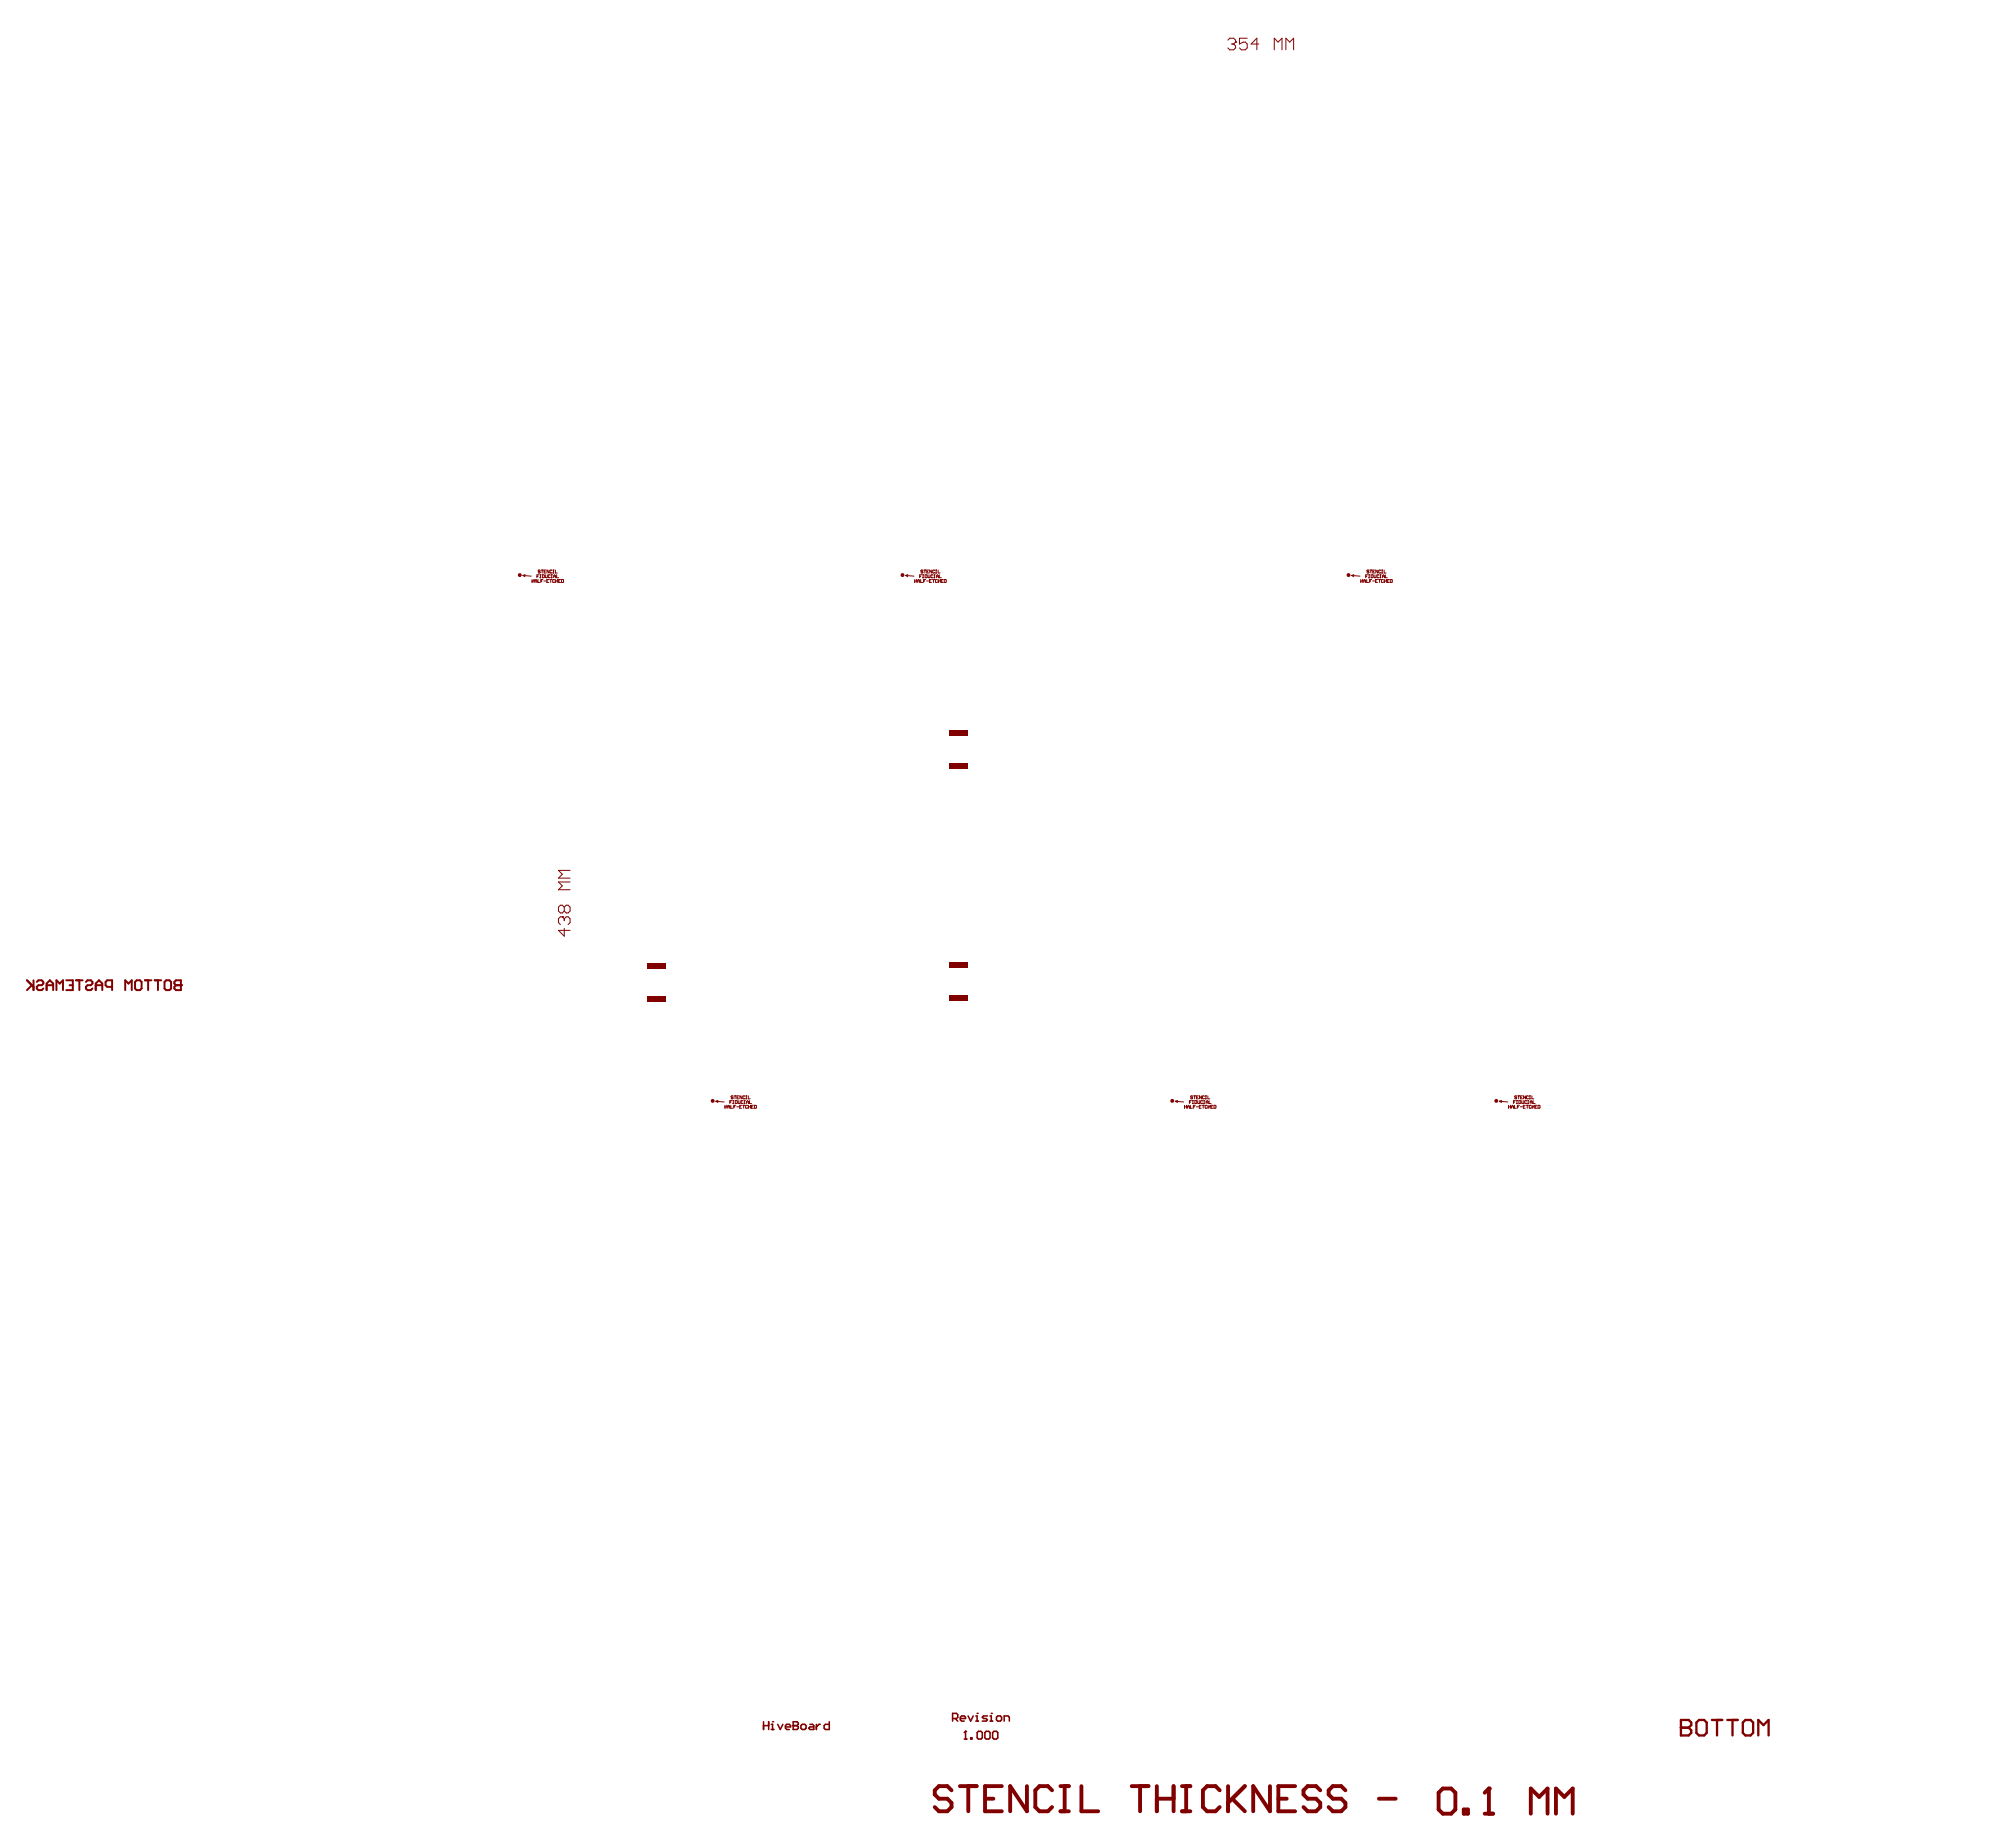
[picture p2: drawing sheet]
<svg xmlns="http://www.w3.org/2000/svg" width="1733mm" height="1579mm" viewBox="0 0 1733 1579" stroke-linecap="round" stroke-linejoin="round" font-family="sans-serif">
<g fill="#800000">
<circle cx="776" cy="494" r="1.7"/>
<circle cx="613" cy="947" r="1.7"/>
<circle cx="1286" cy="947" r="1.7"/>
<circle cx="1159" cy="494" r="1.7"/>
<circle cx="1008" cy="947" r="1.7"/>
<circle cx="447" cy="494" r="1.7"/>
</g>
<g fill="none" stroke="#800000" stroke-width=".86">
<path d="M449 495l2 1M449 495h8M451 494l-2 1M778 495l2 1M778 495h8M780 494l-2 1M1162 495l2 1M1162 495h7M1164 494l-2 1M483 788h-1l-2 2v3l2 2M485 798v7l-5-5h10M615 947l2 1"/>
<path d="M615 947h7M617 946l-2 1M1010 947l2 1M1010 947h7M1012 946l-2 1M1289 947l2 1M1289 947h7M1291 946l-2 1"/>
</g>
<circle cx="483" cy="788" r=".4" fill="#800000"/>
<g fill="none" stroke="#800000" stroke-width=".86">
<path d="M457 500h2M457 498v3M459 498v3M460 500h2M462 495h.1M462 498v3h2M463 494h-1v3M464 494h1M464 497h1M464 491h-1l1 1v1l-1-1M465 494v3M465 500h1"/>
<path d="M465 490h2M466 490v3M466 494l2 1-1 2h-1zM467 498h-2v3M467 500h2M468 491h1M469 494v3l1-1v-2M469 490h-1v3h1M470 500h1M472 498h-2v3h2M472 490v3l-2-3v3M473 498h1"/>
<path d="M473 495h-2l1 2 1-1M473 498v3M474 494h1M474 497h1M474 494v3M474 491h-1v2l1-1M475 490h1M475 493h1M476 490v3M476 495h2M476 497v-2l1-1 1 1v2M477 499h-2v1h2"/>
<path d="M477 490v3h2M478 500h1M478 498v3M478 494v3h2M479 498v3M480 500h1M482 498h-2v3h2M483 498l1 1v2h-1zM786 498v3M786 500h2M788 498v3M789 500h2"/>
<path d="M791 495h.1M791 498v3h2M792 494h-1v3M793 494h1M793 497h1M793 491l-1-1v1l1 1h-1M793 494v3M794 500h1M794 490h2M795 490v3M795 494l2 1-1 2h-1zM796 498h-2v3"/>
<path d="M796 500h2M797 491h.1M798 494v3l1-1v-2M798 490h-1v3h1M799 500h1M801 498h-2v3h2M801 490v3l-2-3v3M801 498h2M802 495h-2l1 2 1-1M802 498v3M803 494h1M803 497h1"/>
<path d="M803 494v3M803 491h-1v2l1-1M804 490h1M804 493h1M805 490v3M805 495h2M805 497v-2l1-1 1 1v2M806 499h-2v1h2M806 490v3h2M807 498v3M807 500h1M807 494v3h2"/>
<path d="M808 498v3M809 500h1M811 498h-2v3h2M812 498l1 1v2h-1zM460 501v-2l1-1 1 1v2M789 501v-2l1-1 1 1v2M490 758h-10l3 4-3 3h10M490 748h-10l3 4-3 3h10M485 780v3M485 780l2-2h1l2 2v3l-2 2h-1l-2-2M485 780l-2-2h-1l-2 2v3l2 2h1l2-2M483 788l2 2"/>
<path d="M485 790v2M485 790l2-2h1l2 2v3l-2 2M1018 950v3M1018 952h2M1020 950v3M1021 953v-2l1-1v1v2M1021 952h1M1022 948h1M1023 950v3h2M1024 946h-2v3M1025 946h1M1025 949h1"/>
<path d="M1025 943h-2l2 1v1l-2-1M1025 946v3M1026 952h1M1026 942h2M1027 942v3M1027 946l2 1-1 2h-1zM1027 950h-1v3M1028 952h2M1028 943h1M1030 946v3l1-1v-2M1030 942h-2v3h2M1031 952h1"/>
<path d="M1033 950h-2v3h2M1033 942v3l-2-3v3M1033 950h2M1034 947h-2l1 2 1-1M1034 950v3M1035 946h.1M1035 949h.1M1035 946v3M1035 943h-1v2l1-1M1036 942h1M1036 945h1M1037 942v3"/>
<path d="M1037 948h1M1037 949v-2l1-1v1v2M1038 951h-2v1h2M1038 942v3h2M1038 950v3M1038 952h2M1039 946v3h2M1040 950v3M1041 952h1M1043 950h-2v3h2M1043 950l2 1v2h-2z"/>
</g>
<path d="M819 1478h3l1-2v-2l-1-1h-3v7M821 1478l2 2M825 1478h5v-2l-1-1h-2l-2 1v3l2 1h2M832 1475l2 5 3-5M839 1480h2M839 1475h1v5" fill="none" stroke="#800000" stroke-width="1.3"/>
<circle cx="840" cy="1473" r=".7" fill="#800000"/>
<path d="M849 1475h-4l-1 1 1 2h3l1 1-1 1h-4M851 1480h2M851 1475h1v5" fill="none" stroke="#800000" stroke-width="1.3"/>
<circle cx="852" cy="1473" r=".7" fill="#800000"/>
<path d="M858 1475h2l1 1v3l-1 1h-2l-2-1v-3zM863 1480v-5h3l2 1v4" fill="none" stroke="#800000" stroke-width="1.3"/>
<path d="M1445 1479v13h6l3-2v-2l-3-3h-6" fill="none" stroke="#800000" stroke-width="2"/>
<circle cx="1445" cy="1485" r="1" fill="#800000"/>
<path d="M1445 1479h6l3 2v2l-3 2h-6M1460 1479h5l2 2v9l-2 2h-5l-2-2v-9zM1471 1479h9M1476 1479v13M1485 1479h9M1489 1479v13M1500 1479h5l2 2v9l-2 2h-5l-2-2v-9zM1511 1492v-13l5 4 4-4v13" fill="none" stroke="#800000" stroke-width="2"/>
<g fill="none" stroke="#800000" stroke-width=".86">
<path d="M1055 35l2-2h3l2 2v1M1170 498v3M1170 500h1M1171 498v3M1172 500h2M1174 495h1M1175 498v3h1M1176 494h-2v3M1176 494h1M1176 497h1M1177 491h-2l2 1-1 1-1-1M1177 494v3"/>
<path d="M1177 500h1M1177 490h2M1178 490v3M1179 494l1 1v2h-1zM1179 498h-2v3M1180 500h2M1180 491h1M1181 494l1 3 1-1v-2M1182 490h-2v3h2M1182 500h1M1184 498h-2v3h2M1184 490v3l-1-3v3"/>
<path d="M1185 498h2M1185 495h-1v1h1M1186 498v3M1186 494h1M1186 497h1M1187 494v3M1187 491h-2l1 2 1-1M1188 490h.1M1188 493h.1M1188 490v3M1188 495h2M1188 497v-2l1-1 1 1v2"/>
<path d="M1189 499h-2v1h2M1190 490v3h1M1190 498v3M1190 500h2M1191 494v3h1M1192 498v3M1192 500h1M1194 498h-2v3h2M1195 498l2 1-1 2h-1zM1172 501v-2l1-1 1 1v2M1297 950v3M1297 952h1"/>
<path d="M1298 950v3M1299 953v-2l1-1 1 1v2M1299 952h2M1301 948h1M1302 950v3h1M1303 946h-2v3M1303 946h1M1303 949h1M1304 943h-2l2 1-1 1-1-1M1304 946v3M1304 952h1M1304 942h2"/>
<path d="M1305 942v3M1306 946l1 1v2h-1zM1306 950h-2v3M1307 952h2M1307 943h1M1308 946l1 3 1-1v-2M1309 942h-2v3h2M1309 952h1M1311 950h-2v3h2M1311 942v3l-1-3v3M1312 950h2M1312 947h-1v2l1-1"/>
<path d="M1313 950v3M1313 946h1M1313 949h1M1314 946v3M1314 943h-2v1h2M1315 942h.1M1315 945h.1M1315 942v3M1315 948h2M1315 949v-2l1-1 1 1v2M1316 951h-2l1 2 1-1M1317 942v3h1"/>
<path d="M1317 950v3M1317 952h2M1318 946v3h1M1319 950v3M1319 952h1M1321 950h-2v3h2M1322 950l2 1-1 2h-1z"/>
</g>
<circle cx="1062" cy="36" r=".4" fill="#800000"/>
<path d="M1059 38h1M1060 38l2 2v1l-2 2h-3l-2-2M1062 36l-2 2M1072 33h-7v5l4-2h1l2 2v3l-2 2h-3l-2-2M1082 38h-7l5-5v10M1095 43v-10l4 3 3-3v10M1105 43v-10l4 3 3-3v10" fill="none" stroke="#800000" stroke-width=".86"/>
<path d="M829 1495h2M830 1489v6" fill="none" stroke="#800000" stroke-width="1.3"/>
<circle cx="830" cy="1489" r=".7" fill="#800000"/>
<path d="M656 1480v7M656 1484h5M661 1480v7M663 1487h2M663 1483h1v4M830 1489l-1 1M834 1494h1v1h-1zM841 1489h2l1 1v4l-1 1h-2l-1-1v-4zM848 1489h2l1 1v4l-1 1h-2l-1-1v-4zM854 1489h3l1 1v4l-1 1h-3l-1-1v-4z" fill="none" stroke="#800000" stroke-width="1.3"/>
<circle cx="664" cy="1480" r=".7" fill="#800000"/>
<path d="M668 1483l3 4 2-4M675 1485h5v-1l-2-1h-2l-1 1v2l1 1h2M682 1480v7h3l1-1v-1l-1-1h-3" fill="none" stroke="#800000" stroke-width="1.3"/>
<circle cx="682" cy="1484" r=".7" fill="#800000"/>
<path d="M682 1480h3l1 1v2l-1 1h-3M690 1483h2l1 1v2l-1 1h-2l-2-1v-2zM696 1483h2l2 1v3h-4l-1-1 1-1h4M702 1483v4M705 1483h-1l-2 2M713 1480v7h-4l-1-1v-2l1-1h4" fill="none" stroke="#800000" stroke-width="1.3"/>
<g fill="none" stroke="#800000" stroke-width=".86">
<path d="M623 950v3M623 952h2M625 950v3M626 953v-2l1-1v1v2M626 952h1M627 948h1M628 950v3h2M629 946h-2v3M630 946h1M630 949h1M630 943h-2l2 1h-2M630 946v3"/>
<path d="M631 952h1M631 942h2M632 942v3M632 946l2 1-1 2h-1zM632 950h-1v3M633 952h2M633 943h1M635 946v3l1-1v-2M635 942h-2v3h2M636 952h1M637 950h-1v3h1M638 942v3l-2-3v3"/>
<path d="M638 950h2M639 947h-2v2l2-1M639 950v3M640 946h.1M640 949h.1M640 946v3M640 943h-1v1h1M641 942h1M641 945h1M642 942v3M642 948h1M642 949v-2l1-1v1v2"/>
<path d="M643 951h-2v1h2M643 942v3h2M643 950v3M643 952h2M644 946v3h2M645 950v3M646 952h1M648 950h-2v3h2M648 950l2 1v2h-2z"/>
</g>
<path d="M155 843v8h-4l-1-1v-2l1-1h4" fill="none" stroke="#800000" stroke-width="1.7"/>
<circle cx="155" cy="847" r=".8" fill="#800000"/>
<g fill="none" stroke="#800000" stroke-width="1.7">
<path d="M23 843l6 5M27 847l-4 4M29 843v8M32 844l1-1h3l1 1v2l-1 1h-3l-1 1v2l1 1h3l1-1M40 847h6M40 851v-5l3-3 3 3v5M49 851v-8l2 3 3-3v8M57 843h6v8h-6M60 847h3M65 843h6M68 843v8M74 844l1-1h3l1 1v2l-1 1h-3l-1 1v2l1 1h3l1-1"/>
<path d="M82 847h6M82 851v-5l3-3 3 3v5M96 848h-4l-1-1v-3l1-1h4v8M108 851v-8l2 3 3-3v8M117 843h3l2 1v6l-2 1h-3l-1-1v-6zM125 843h5M127 843v8M133 843h6M136 843v8M143 843h3l1 1v6l-1 1h-3l-2-1v-6zM155 843h-4l-1 1v2l1 1h4"/>
</g>
<g fill="none" stroke="#800000" stroke-width="3.3">
<path d="M818 1539l-4-3h-7l-4 3v4l4 3h7l4 4v4l-4 3h-7l-4-3M825 1536h14M832 1536v21M861 1536h-14v21h14M883 1536v21l-15-21v21M904 1539l-3-3h-7l-4 3v15l4 3h7l3-3M912 1536h7M915 1536v21M930 1536v21h14M973 1536h14M980 1536v21M994 1536v21"/>
<path d="M1009 1536v21M1016 1536h7M1020 1536v21M1048 1539l-3-3h-7l-4 3v15l4 3h7l3-3M1056 1536v21M1070 1536l-14 14M1092 1536v21l-15-21v21M1113 1536h-14v21h14M1135 1539l-4-3h-7l-4 3v4l4 3h7l4 4v4l-4 3h-7l-4-3M1156 1539l-3-3h-7l-4 3v4l4 3h7l3 4v4l-3 3h-7l-4-3M1240 1538h7l4 3v15l-4 3h-7l-3-3v-15zM1280 1538v21"/>
<path d="M847 1546h7M912 1557h7M994 1546h15M1016 1557h7M1059 1546l11 11M1099 1546h7M1185 1546h15M1258 1556h4v3h-4zM1276 1559h7"/>
</g>
<circle cx="1280" cy="1538" r="1.7" fill="#800000"/>
<path d="M1280 1538l-4 3M1316 1559v-21l7 7 7-7v21M1337 1559v-21l8 7 7-7v21" fill="none" stroke="#800000" stroke-width="3.3"/>
<g fill="#800000">
<path d="M556 828h16v5h-16z" fill-rule="evenodd"/>
<path d="M556 857h16v5h-16z" fill-rule="evenodd"/>
<path d="M815 827h17v5h-17z" fill-rule="evenodd"/>
<path d="M815 855h17v5h-17z" fill-rule="evenodd"/>
<path d="M815 628h17v5h-17z" fill-rule="evenodd"/>
<path d="M815 656h17v6h-17z" fill-rule="evenodd"/>
</g>
</svg>
